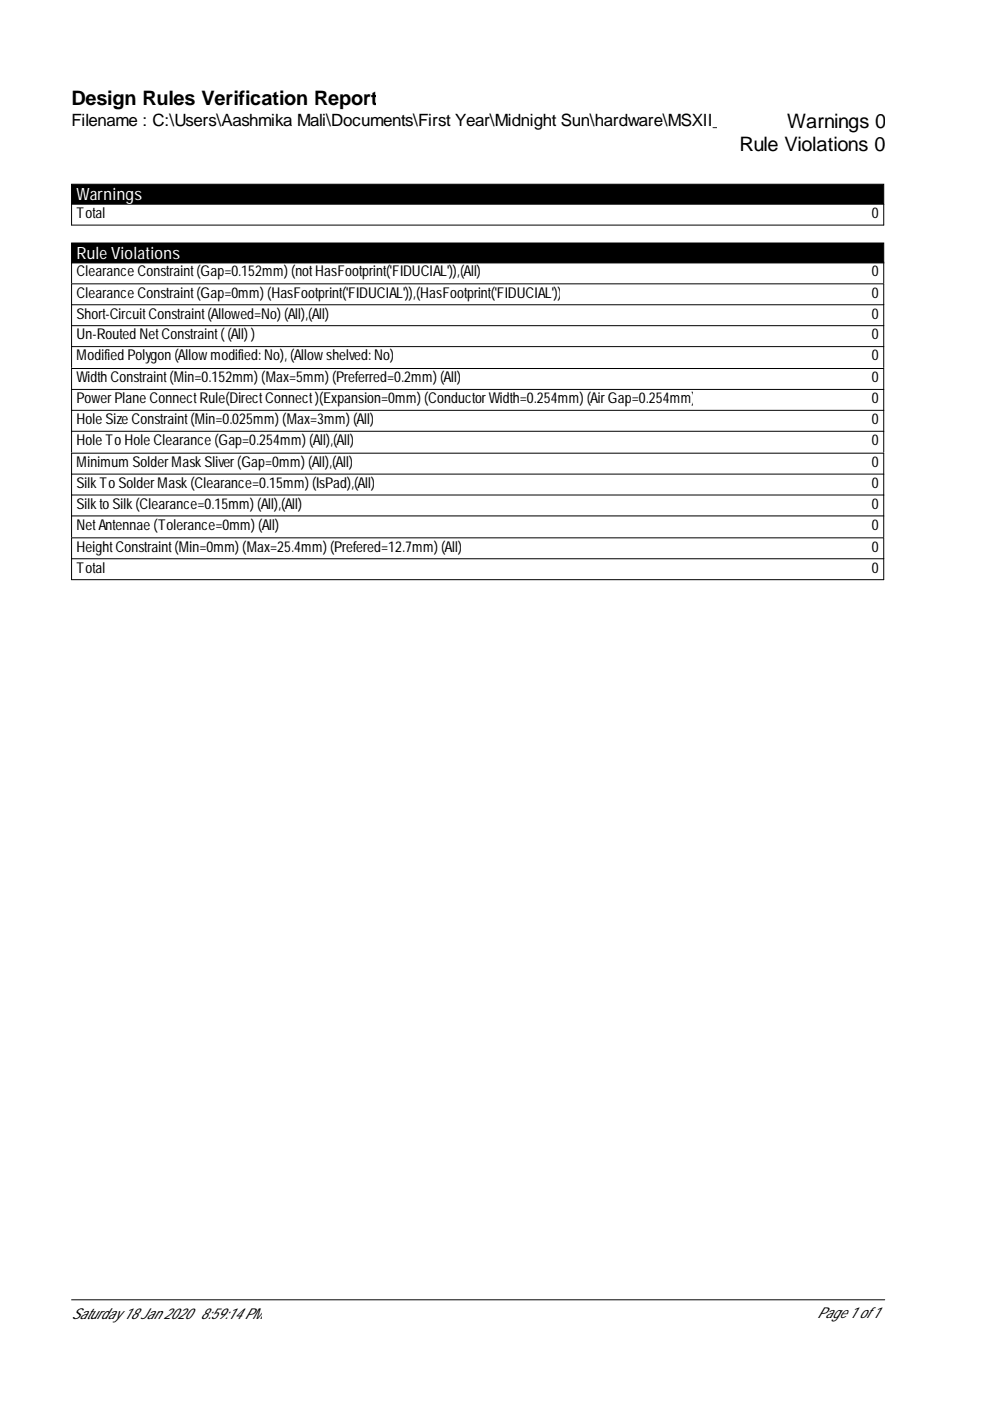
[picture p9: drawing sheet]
<svg xmlns="http://www.w3.org/2000/svg" width="210mm" height="297mm" viewBox="0 0 210 297" stroke-linecap="round" stroke-linejoin="round" font-family="sans-serif">
<defs><g id="words">
<g font-size="4.2">
<text x="15.2" y="22.2">Design Rules Verification Report</text>
<text x="166.9" y="27">Warnings 0</text>
<text x="156.8" y="32.1">Rule Violations 0</text>
</g>
<text font-size="3.6" x="15.2" y="26.7">Filename : C:\Users\Aashmika Mali\Documents\First Year\Midnight Sun\hardware\MSXII_</text>
<g font-size="3.6" fill="#fff">
<text x="16.2" y="42.4">Warnings</text>
<text x="16.2" y="54.9">Rule Violations</text>
</g>
<g font-size="3.2">
<text x="16.2" y="46.2">Total</text>
<text x="184.8" y="46.2">0</text>
<text x="16.2" y="58.5">Clearance Constraint(Gap=0.152mm) (notHasFootprint('FIDUCIAL')),(All)</text>
<text x="184.8" y="58.5">0</text>
<text x="16.2" y="63.1">Clearance Constraint(Gap=0mm) (HasFootprint('FIDUCIAL')),(HasFootprint('FIDUCIAL'))</text>
<text x="184.8" y="63.1">0</text>
<text x="16.2" y="67.5">Short-CircuitConstraint(Allowed=No) (All),(All)</text>
<text x="16.2" y="72">Un-Routed NetConstraint((All) )</text>
<text x="184.8" y="67.5">0</text>
<text x="184.8" y="72">0</text>
<text x="16.2" y="76.4">Modified Polygon (Allowmodified: No), (Allowshelved: No)</text>
<text x="184.8" y="76.4">0</text>
<text x="16.2" y="81.1">Width Constraint(Min=0.152mm) (Max=5mm) (Preferred=0.2mm) (All)</text>
<text x="184.8" y="81.1">0</text>
<text x="16.2" y="85.5">PowerPlane ConnectRule(DirectConnect)(Expansion=0mm) (ConductorWidth=0.254mm) (AirGap=0.254mm)</text>
<text x="16.2" y="89.9">Hole Size Constraint(Min=0.025mm) (Max=3mm) (All)</text>
<text x="184.8" y="85.5">0</text>
<text x="184.8" y="89.9">0</text>
<text x="16.2" y="94.4">Hole To Hole Clearance (Gap=0.254mm) (All),(All)</text>
<text x="184.8" y="94.4">0</text>
<text x="16.2" y="99">Minimum SolderMaskSliver(Gap=0mm) (All),(All)</text>
<text x="184.8" y="99">0</text>
<text x="16.2" y="103.4">SilkTo SolderMask(Clearance=0.15mm) (IsPad),(All)</text>
<text x="16.2" y="107.9">Silkto Silk(Clearance=0.15mm) (All),(All)</text>
<text x="184.8" y="103.4">0</text>
<text x="184.8" y="107.9">0</text>
<text x="16.2" y="112.3">NetAntennae (Tolerance=0mm) (All)</text>
<text x="184.8" y="112.3">0</text>
<text x="16.2" y="117">HeightConstraint(Min=0mm) (Max=25.4mm) (Prefered=12.7mm) (All)</text>
<text x="184.8" y="117">0</text>
<text x="16.2" y="121.4">Total</text>
<text x="184.8" y="121.4">0</text>
<text x="15.2" y="279.7">Saturday18Jan 2020</text>
<text x="42.5" y="279.7">8:59:14PM</text>
<text x="173.3" y="279.5">Page 1 of1</text>
</g>
</g></defs>
<path d="M15.2 39.1h172.2v4.2h-172.2zM15.2 51.5h172.2v4.2h-172.2z" fill="#000" stroke="#000" stroke-width=".21"/>
<g fill="none" stroke="#000" stroke-width=".21">
<path d="M15.2 43.3v4.4h172.2v-4.4M15.2 55.5v4.5M187.4 55.5v4.5M15.2 77.9v-17.7h172.2v17.7M15.2 64.6h172.2M15.2 69.1h172.2M15.2 73.5h172.2M15.2 95.9v-17.8h172.2v17.8M15.2 82.6h172.2M15.2 87h172.2M15.2 91.4h172.2M15.2 113.8v-17.7h172.2v17.7"/>
<path d="M15.2 114h172.2v8.9h-172.2zM15.2 100.5h172.2M15.2 105h172.2M15.2 109.4h172.2M15.2 118.5h172.2M15.2 275.6h172.4"/>
</g>
<use href="#words"/>
</svg>
